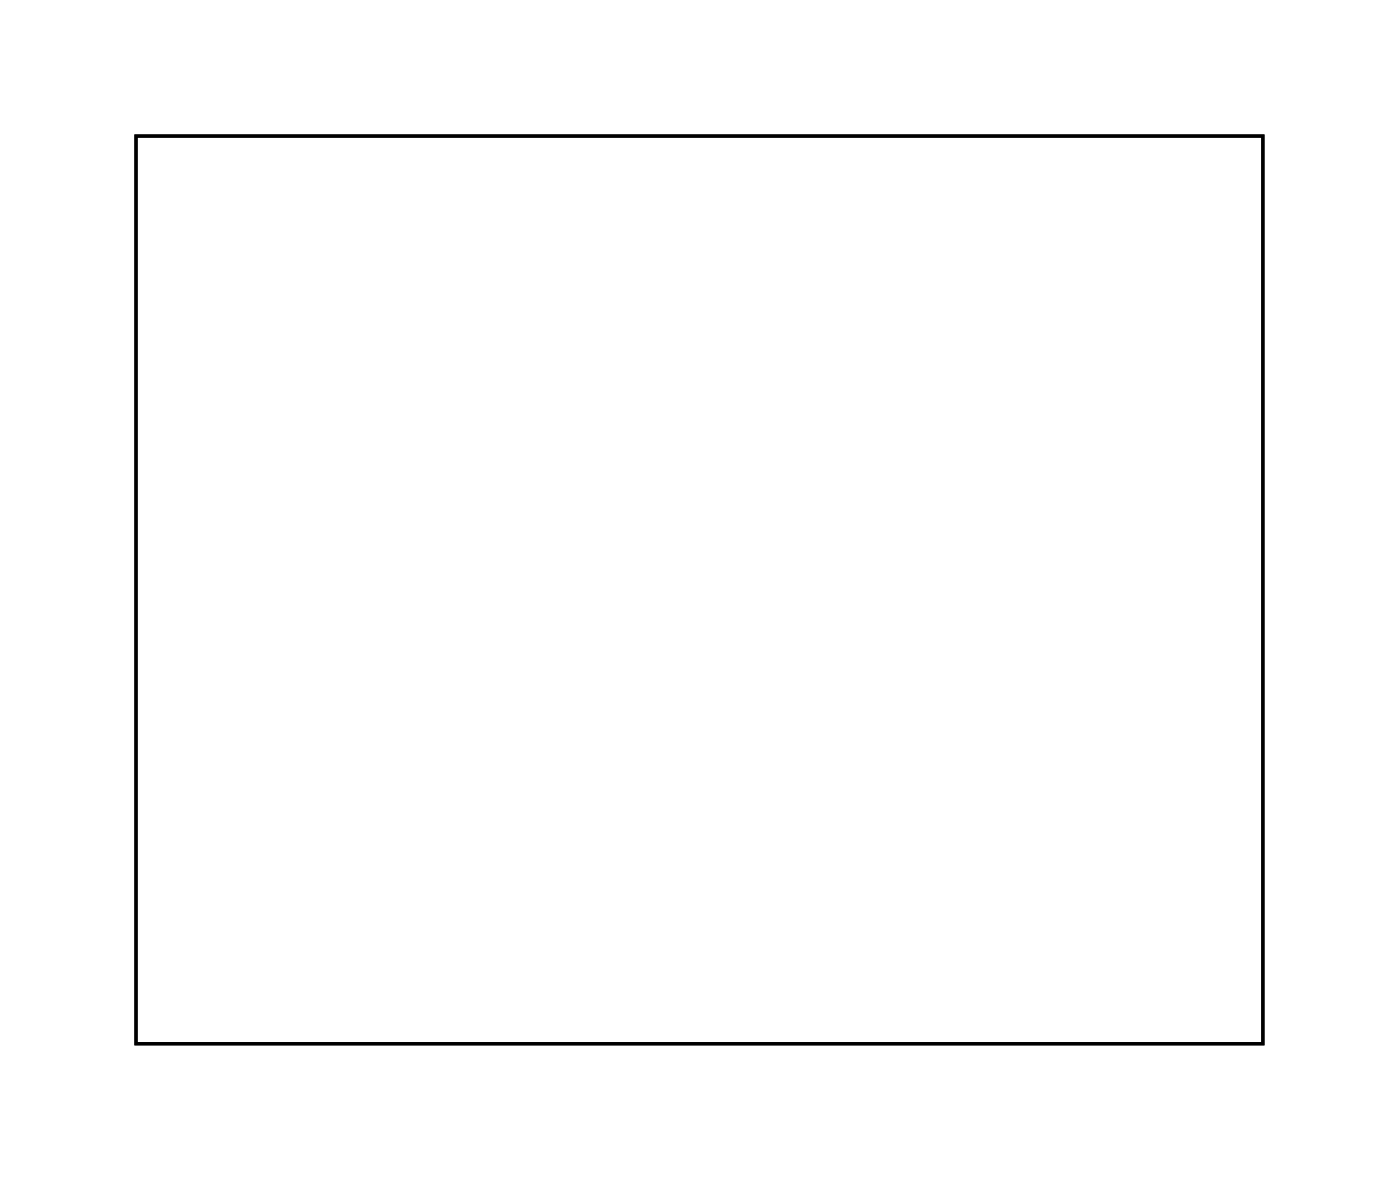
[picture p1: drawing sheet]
<svg xmlns="http://www.w3.org/2000/svg" width="88mm" height="74mm" viewBox="0 0 88 74" stroke-linecap="round" stroke-linejoin="round" font-family="sans-serif">
<path d="M8.6 8.6h71v57.1h-71z" fill="none" stroke="#000" stroke-width=".2"/>
<path d="M8.6 8.6h71v57.1h-71z" fill="none" stroke="#000" stroke-width=".06"/>
<circle cx="26" cy="60.8" r=".66" fill="#fff"/>
<circle cx="26" cy="60.8" r=".66" fill="none" stroke="#fff" stroke-width=".61" stroke-linecap="butt"/>
<circle cx="23.5" cy="60.8" r=".66" fill="#fff"/>
<circle cx="23.5" cy="60.8" r=".66" fill="none" stroke="#fff" stroke-width=".61" stroke-linecap="butt"/>
<circle cx="20.9" cy="60.8" r=".66" fill="#fff"/>
<circle cx="20.9" cy="60.8" r=".66" fill="none" stroke="#fff" stroke-width=".61" stroke-linecap="butt"/>
<circle cx="18.4" cy="60.8" r=".66" fill="#fff"/>
<circle cx="18.4" cy="60.8" r=".66" fill="none" stroke="#fff" stroke-width=".61" stroke-linecap="butt"/>
<circle cx="15.8" cy="60.8" r=".66" fill="#fff"/>
<circle cx="15.8" cy="60.8" r=".66" fill="none" stroke="#fff" stroke-width=".61" stroke-linecap="butt"/>
<circle cx="37.7" cy="12.5" r=".66" fill="#fff"/>
<circle cx="37.7" cy="12.5" r=".66" fill="none" stroke="#fff" stroke-width=".61" stroke-linecap="butt"/>
<circle cx="40.2" cy="12.5" r=".66" fill="#fff"/>
<circle cx="40.2" cy="12.5" r=".66" fill="none" stroke="#fff" stroke-width=".61" stroke-linecap="butt"/>
<circle cx="42.8" cy="12.5" r=".66" fill="#fff"/>
<circle cx="42.8" cy="12.5" r=".66" fill="none" stroke="#fff" stroke-width=".61" stroke-linecap="butt"/>
<circle cx="45.3" cy="12.5" r=".66" fill="#fff"/>
<circle cx="45.3" cy="12.5" r=".66" fill="none" stroke="#fff" stroke-width=".61" stroke-linecap="butt"/>
<circle cx="47.9" cy="12.5" r=".66" fill="#fff"/>
<circle cx="47.9" cy="12.5" r=".66" fill="none" stroke="#fff" stroke-width=".61" stroke-linecap="butt"/>
<circle cx="50.4" cy="12.5" r=".66" fill="#fff"/>
<circle cx="50.4" cy="12.5" r=".66" fill="none" stroke="#fff" stroke-width=".61" stroke-linecap="butt"/>
<circle cx="52.9" cy="12.5" r=".66" fill="#fff"/>
<circle cx="52.9" cy="12.5" r=".66" fill="none" stroke="#fff" stroke-width=".61" stroke-linecap="butt"/>
<circle cx="55.5" cy="12.5" r=".66" fill="#fff"/>
<circle cx="55.5" cy="12.5" r=".66" fill="none" stroke="#fff" stroke-width=".61" stroke-linecap="butt"/>
<circle cx="58" cy="12.5" r=".66" fill="#fff"/>
<circle cx="58" cy="12.5" r=".66" fill="none" stroke="#fff" stroke-width=".61" stroke-linecap="butt"/>
<circle cx="60.6" cy="12.5" r=".66" fill="#fff"/>
<circle cx="60.6" cy="12.5" r=".66" fill="none" stroke="#fff" stroke-width=".61" stroke-linecap="butt"/>
<circle cx="15.8" cy="12.5" r=".66" fill="#fff"/>
<circle cx="15.8" cy="12.5" r=".66" fill="none" stroke="#fff" stroke-width=".61" stroke-linecap="butt"/>
<circle cx="18.4" cy="12.5" r=".66" fill="#fff"/>
<circle cx="18.4" cy="12.5" r=".66" fill="none" stroke="#fff" stroke-width=".61" stroke-linecap="butt"/>
<circle cx="20.9" cy="12.5" r=".66" fill="#fff"/>
<circle cx="20.9" cy="12.5" r=".66" fill="none" stroke="#fff" stroke-width=".61" stroke-linecap="butt"/>
<circle cx="23.5" cy="12.5" r=".66" fill="#fff"/>
<circle cx="23.5" cy="12.5" r=".66" fill="none" stroke="#fff" stroke-width=".61" stroke-linecap="butt"/>
<circle cx="26" cy="12.5" r=".66" fill="#fff"/>
<circle cx="26" cy="12.5" r=".66" fill="none" stroke="#fff" stroke-width=".61" stroke-linecap="butt"/>
<circle cx="28.5" cy="12.5" r=".66" fill="#fff"/>
<circle cx="28.5" cy="12.5" r=".66" fill="none" stroke="#fff" stroke-width=".61" stroke-linecap="butt"/>
<circle cx="31.1" cy="12.5" r=".66" fill="#fff"/>
<circle cx="31.1" cy="12.5" r=".66" fill="none" stroke="#fff" stroke-width=".61" stroke-linecap="butt"/>
<circle cx="33.6" cy="12.5" r=".66" fill="#fff"/>
<circle cx="33.6" cy="12.5" r=".66" fill="none" stroke="#fff" stroke-width=".61" stroke-linecap="butt"/>
<circle cx="48.9" cy="60.8" r=".66" fill="#fff"/>
<circle cx="48.9" cy="60.8" r=".66" fill="none" stroke="#fff" stroke-width=".61" stroke-linecap="butt"/>
<circle cx="51.4" cy="60.8" r=".66" fill="#fff"/>
<circle cx="51.4" cy="60.8" r=".66" fill="none" stroke="#fff" stroke-width=".61" stroke-linecap="butt"/>
<circle cx="46.3" cy="60.8" r=".66" fill="#fff"/>
<circle cx="46.3" cy="60.8" r=".66" fill="none" stroke="#fff" stroke-width=".61" stroke-linecap="butt"/>
<circle cx="43.8" cy="60.8" r=".66" fill="#fff"/>
<circle cx="43.8" cy="60.8" r=".66" fill="none" stroke="#fff" stroke-width=".61" stroke-linecap="butt"/>
<circle cx="41.2" cy="60.8" r=".66" fill="#fff"/>
<circle cx="41.2" cy="60.8" r=".66" fill="none" stroke="#fff" stroke-width=".61" stroke-linecap="butt"/>
<circle cx="38.7" cy="60.8" r=".66" fill="#fff"/>
<circle cx="38.7" cy="60.8" r=".66" fill="none" stroke="#fff" stroke-width=".61" stroke-linecap="butt"/>
<circle cx="36.2" cy="60.8" r=".66" fill="#fff"/>
<circle cx="36.2" cy="60.8" r=".66" fill="none" stroke="#fff" stroke-width=".61" stroke-linecap="butt"/>
<circle cx="33.6" cy="60.8" r=".66" fill="#fff"/>
<circle cx="33.6" cy="60.8" r=".66" fill="none" stroke="#fff" stroke-width=".61" stroke-linecap="butt"/>
<circle cx="28.5" cy="60.8" r=".66" fill="#fff"/>
<circle cx="28.5" cy="60.8" r=".66" fill="none" stroke="#fff" stroke-width=".61" stroke-linecap="butt"/>
<path d="M54.8 29.6h1.4v1.4h-1.4z" fill="#fff"/>
<path d="M54.8 29.6h1.4v1.4h-1.4z" fill="none" stroke="#fff" stroke-width=".76" stroke-linecap="butt"/>
<circle cx="55.5" cy="30.3" r=".7" fill="#fff"/>
<circle cx="55.5" cy="30.3" r=".7" fill="none" stroke="#fff" stroke-width=".76" stroke-linecap="butt"/>
<circle cx="47.9" cy="30.3" r=".7" fill="#fff"/>
<circle cx="47.9" cy="30.3" r=".7" fill="none" stroke="#fff" stroke-width=".76" stroke-linecap="butt"/>
<circle cx="55.5" cy="32.8" r=".7" fill="#fff"/>
<circle cx="55.5" cy="32.8" r=".7" fill="none" stroke="#fff" stroke-width=".76" stroke-linecap="butt"/>
<circle cx="47.9" cy="32.8" r=".7" fill="#fff"/>
<circle cx="47.9" cy="32.8" r=".7" fill="none" stroke="#fff" stroke-width=".76" stroke-linecap="butt"/>
<circle cx="55.5" cy="35.4" r=".7" fill="#fff"/>
<circle cx="55.5" cy="35.4" r=".7" fill="none" stroke="#fff" stroke-width=".76" stroke-linecap="butt"/>
<circle cx="47.9" cy="35.4" r=".7" fill="#fff"/>
<circle cx="47.9" cy="35.4" r=".7" fill="none" stroke="#fff" stroke-width=".76" stroke-linecap="butt"/>
<circle cx="55.5" cy="37.9" r=".7" fill="#fff"/>
<circle cx="55.5" cy="37.9" r=".7" fill="none" stroke="#fff" stroke-width=".76" stroke-linecap="butt"/>
<circle cx="47.9" cy="37.9" r=".7" fill="#fff"/>
<circle cx="47.9" cy="37.9" r=".7" fill="none" stroke="#fff" stroke-width=".76" stroke-linecap="butt"/>
<circle cx="55.5" cy="40.4" r=".7" fill="#fff"/>
<circle cx="55.5" cy="40.4" r=".7" fill="none" stroke="#fff" stroke-width=".76" stroke-linecap="butt"/>
<circle cx="47.9" cy="40.4" r=".7" fill="#fff"/>
<circle cx="47.9" cy="40.4" r=".7" fill="none" stroke="#fff" stroke-width=".76" stroke-linecap="butt"/>
<circle cx="55.5" cy="43" r=".7" fill="#fff"/>
<circle cx="55.5" cy="43" r=".7" fill="none" stroke="#fff" stroke-width=".76" stroke-linecap="butt"/>
<circle cx="47.9" cy="43" r=".7" fill="#fff"/>
<circle cx="47.9" cy="43" r=".7" fill="none" stroke="#fff" stroke-width=".76" stroke-linecap="butt"/>
<circle cx="55.5" cy="45.5" r=".7" fill="#fff"/>
<circle cx="55.5" cy="45.5" r=".7" fill="none" stroke="#fff" stroke-width=".76" stroke-linecap="butt"/>
<circle cx="47.9" cy="45.5" r=".7" fill="#fff"/>
<circle cx="47.9" cy="45.5" r=".7" fill="none" stroke="#fff" stroke-width=".76" stroke-linecap="butt"/>
<circle cx="55.5" cy="48.1" r=".7" fill="#fff"/>
<circle cx="55.5" cy="48.1" r=".7" fill="none" stroke="#fff" stroke-width=".76" stroke-linecap="butt"/>
<circle cx="47.9" cy="48.1" r=".7" fill="#fff"/>
<circle cx="47.9" cy="48.1" r=".7" fill="none" stroke="#fff" stroke-width=".76" stroke-linecap="butt"/>
<path d="M35.1 48.7h1.5v1.5h-1.5z" fill="#fff"/>
<path d="M35.1 48.7h1.5v1.5h-1.5z" fill="none" stroke="#fff" stroke-width=".76" stroke-linecap="butt"/>
<circle cx="35.9" cy="49.4" r=".75" fill="#fff"/>
<circle cx="35.9" cy="49.4" r=".75" fill="none" stroke="#fff" stroke-width=".76" stroke-linecap="butt"/>
<circle cx="41" cy="49.4" r=".75" fill="#fff"/>
<circle cx="41" cy="49.4" r=".75" fill="none" stroke="#fff" stroke-width=".76" stroke-linecap="butt"/>
<path d="M39.3 27.1h1.6v1.5h-1.6z" fill="#fff"/>
<path d="M39.3 27.1h1.6v1.5h-1.6z" fill="none" stroke="#fff" stroke-width=".76" stroke-linecap="butt"/>
<circle cx="40.1" cy="27.9" r=".75" fill="#fff"/>
<circle cx="40.1" cy="27.9" r=".75" fill="none" stroke="#fff" stroke-width=".76" stroke-linecap="butt"/>
<circle cx="35" cy="27.9" r=".75" fill="#fff"/>
<circle cx="35" cy="27.9" r=".75" fill="none" stroke="#fff" stroke-width=".76" stroke-linecap="butt"/>
<path d="M20.2 28.8h1.5v1.6h-1.5z" fill="#fff"/>
<path d="M20.2 28.8h1.5v1.6h-1.5z" fill="none" stroke="#fff" stroke-width=".76" stroke-linecap="butt"/>
<circle cx="21" cy="29.6" r=".75" fill="#fff"/>
<circle cx="21" cy="29.6" r=".75" fill="none" stroke="#fff" stroke-width=".76" stroke-linecap="butt"/>
<circle cx="21" cy="34.7" r=".75" fill="#fff"/>
<circle cx="21" cy="34.7" r=".75" fill="none" stroke="#fff" stroke-width=".76" stroke-linecap="butt"/>
<circle cx="25.5" cy="24.6" r=".7" fill="#fff"/>
<circle cx="25.5" cy="24.6" r=".7" fill="none" stroke="#fff" stroke-width=".76" stroke-linecap="butt"/>
<circle cx="15.3" cy="24.6" r=".7" fill="#fff"/>
<circle cx="15.3" cy="24.6" r=".7" fill="none" stroke="#fff" stroke-width=".76" stroke-linecap="butt"/>
<circle cx="15.2" cy="20.8" r=".7" fill="#fff"/>
<circle cx="15.2" cy="20.8" r=".7" fill="none" stroke="#fff" stroke-width=".76" stroke-linecap="butt"/>
<circle cx="25.4" cy="20.8" r=".7" fill="#fff"/>
<circle cx="25.4" cy="20.8" r=".7" fill="none" stroke="#fff" stroke-width=".76" stroke-linecap="butt"/>
<circle cx="15.2" cy="17.5" r=".7" fill="#fff"/>
<circle cx="15.2" cy="17.5" r=".7" fill="none" stroke="#fff" stroke-width=".76" stroke-linecap="butt"/>
<circle cx="25.4" cy="17.5" r=".7" fill="#fff"/>
<circle cx="25.4" cy="17.5" r=".7" fill="none" stroke="#fff" stroke-width=".76" stroke-linecap="butt"/>
<path d="M20.4 42.3h1.5v1.5h-1.5z" fill="#fff"/>
<path d="M20.4 42.3h1.5v1.5h-1.5z" fill="none" stroke="#fff" stroke-width=".76" stroke-linecap="butt"/>
<circle cx="21.2" cy="43.1" r=".76" fill="#fff"/>
<circle cx="21.2" cy="43.1" r=".76" fill="none" stroke="#fff" stroke-width=".76" stroke-linecap="butt"/>
<circle cx="21.2" cy="48.1" r=".76" fill="#fff"/>
<circle cx="21.2" cy="48.1" r=".76" fill="none" stroke="#fff" stroke-width=".76" stroke-linecap="butt"/>
<circle cx="21.2" cy="53.2" r=".76" fill="#fff"/>
<circle cx="21.2" cy="53.2" r=".76" fill="none" stroke="#fff" stroke-width=".76" stroke-linecap="butt"/>
<path d="M67.2 24.1h1.5v1.5h-1.5z" fill="#fff"/>
<path d="M67.2 24.1h1.5v1.5h-1.5z" fill="none" stroke="#fff" stroke-width=".76" stroke-linecap="butt"/>
<circle cx="68" cy="24.8" r=".76" fill="#fff"/>
<circle cx="68" cy="24.8" r=".76" fill="none" stroke="#fff" stroke-width=".76" stroke-linecap="butt"/>
<circle cx="62.9" cy="24.8" r=".76" fill="#fff"/>
<circle cx="62.9" cy="24.8" r=".76" fill="none" stroke="#fff" stroke-width=".76" stroke-linecap="butt"/>
<circle cx="62.2" cy="43" r=".64" fill="#fff"/>
<circle cx="62.2" cy="43" r=".64" fill="none" stroke="#fff" stroke-width=".76" stroke-linecap="butt"/>
<circle cx="62.2" cy="40.5" r=".64" fill="#fff"/>
<circle cx="62.2" cy="40.5" r=".64" fill="none" stroke="#fff" stroke-width=".76" stroke-linecap="butt"/>
<circle cx="61.4" cy="36.9" r=".64" fill="#fff"/>
<circle cx="61.4" cy="36.9" r=".64" fill="none" stroke="#fff" stroke-width=".76" stroke-linecap="butt"/>
<circle cx="61.4" cy="34.4" r=".64" fill="#fff"/>
<circle cx="61.4" cy="34.4" r=".64" fill="none" stroke="#fff" stroke-width=".76" stroke-linecap="butt"/>
<path d="M54.8 55h1.4v1.4h-1.4z" fill="#fff"/>
<path d="M54.8 55h1.4v1.4h-1.4z" fill="none" stroke="#fff" stroke-width=".76" stroke-linecap="butt"/>
<circle cx="55.5" cy="55.7" r=".7" fill="#fff"/>
<circle cx="55.5" cy="55.7" r=".7" fill="none" stroke="#fff" stroke-width=".76" stroke-linecap="butt"/>
<circle cx="55.5" cy="53.1" r=".7" fill="#fff"/>
<circle cx="55.5" cy="53.1" r=".7" fill="none" stroke="#fff" stroke-width=".76" stroke-linecap="butt"/>
<circle cx="29.5" cy="46.8" r=".64" fill="#fff"/>
<circle cx="29.5" cy="46.8" r=".64" fill="none" stroke="#fff" stroke-width=".76" stroke-linecap="butt"/>
<circle cx="29.5" cy="49.4" r=".64" fill="#fff"/>
<circle cx="29.5" cy="49.4" r=".64" fill="none" stroke="#fff" stroke-width=".76" stroke-linecap="butt"/>
<circle cx="35" cy="30.7" r=".35" fill="#fff"/>
<circle cx="35" cy="30.7" r=".35" fill="none" stroke="#fff" stroke-width=".55"/>
<circle cx="27.2" cy="32.6" r=".35" fill="#fff"/>
<circle cx="27.2" cy="32.6" r=".35" fill="none" stroke="#fff" stroke-width=".55"/>
<circle cx="39.8" cy="38.3" r=".7" fill="#fff"/>
<circle cx="39.8" cy="38.3" r=".7" fill="none" stroke="#fff" stroke-width=".76" stroke-linecap="butt"/>
<circle cx="27.2" cy="38.1" r=".7" fill="#fff"/>
<circle cx="27.2" cy="38.1" r=".7" fill="none" stroke="#fff" stroke-width=".76" stroke-linecap="butt"/>
<circle cx="64.8" cy="55.4" r="1.52" fill="#fff"/>
<circle cx="64.8" cy="55.4" r="1.52" fill="none" stroke="#fff" stroke-width=".76" stroke-linecap="butt"/>
<circle cx="70.9" cy="55.4" r="1.52" fill="#fff"/>
<circle cx="70.9" cy="55.4" r="1.52" fill="none" stroke="#fff" stroke-width=".76" stroke-linecap="butt"/>
<circle cx="67.8" cy="60.3" r="1.52" fill="#fff"/>
<circle cx="67.8" cy="60.3" r="1.52" fill="none" stroke="#fff" stroke-width=".76" stroke-linecap="butt"/>
</svg>
